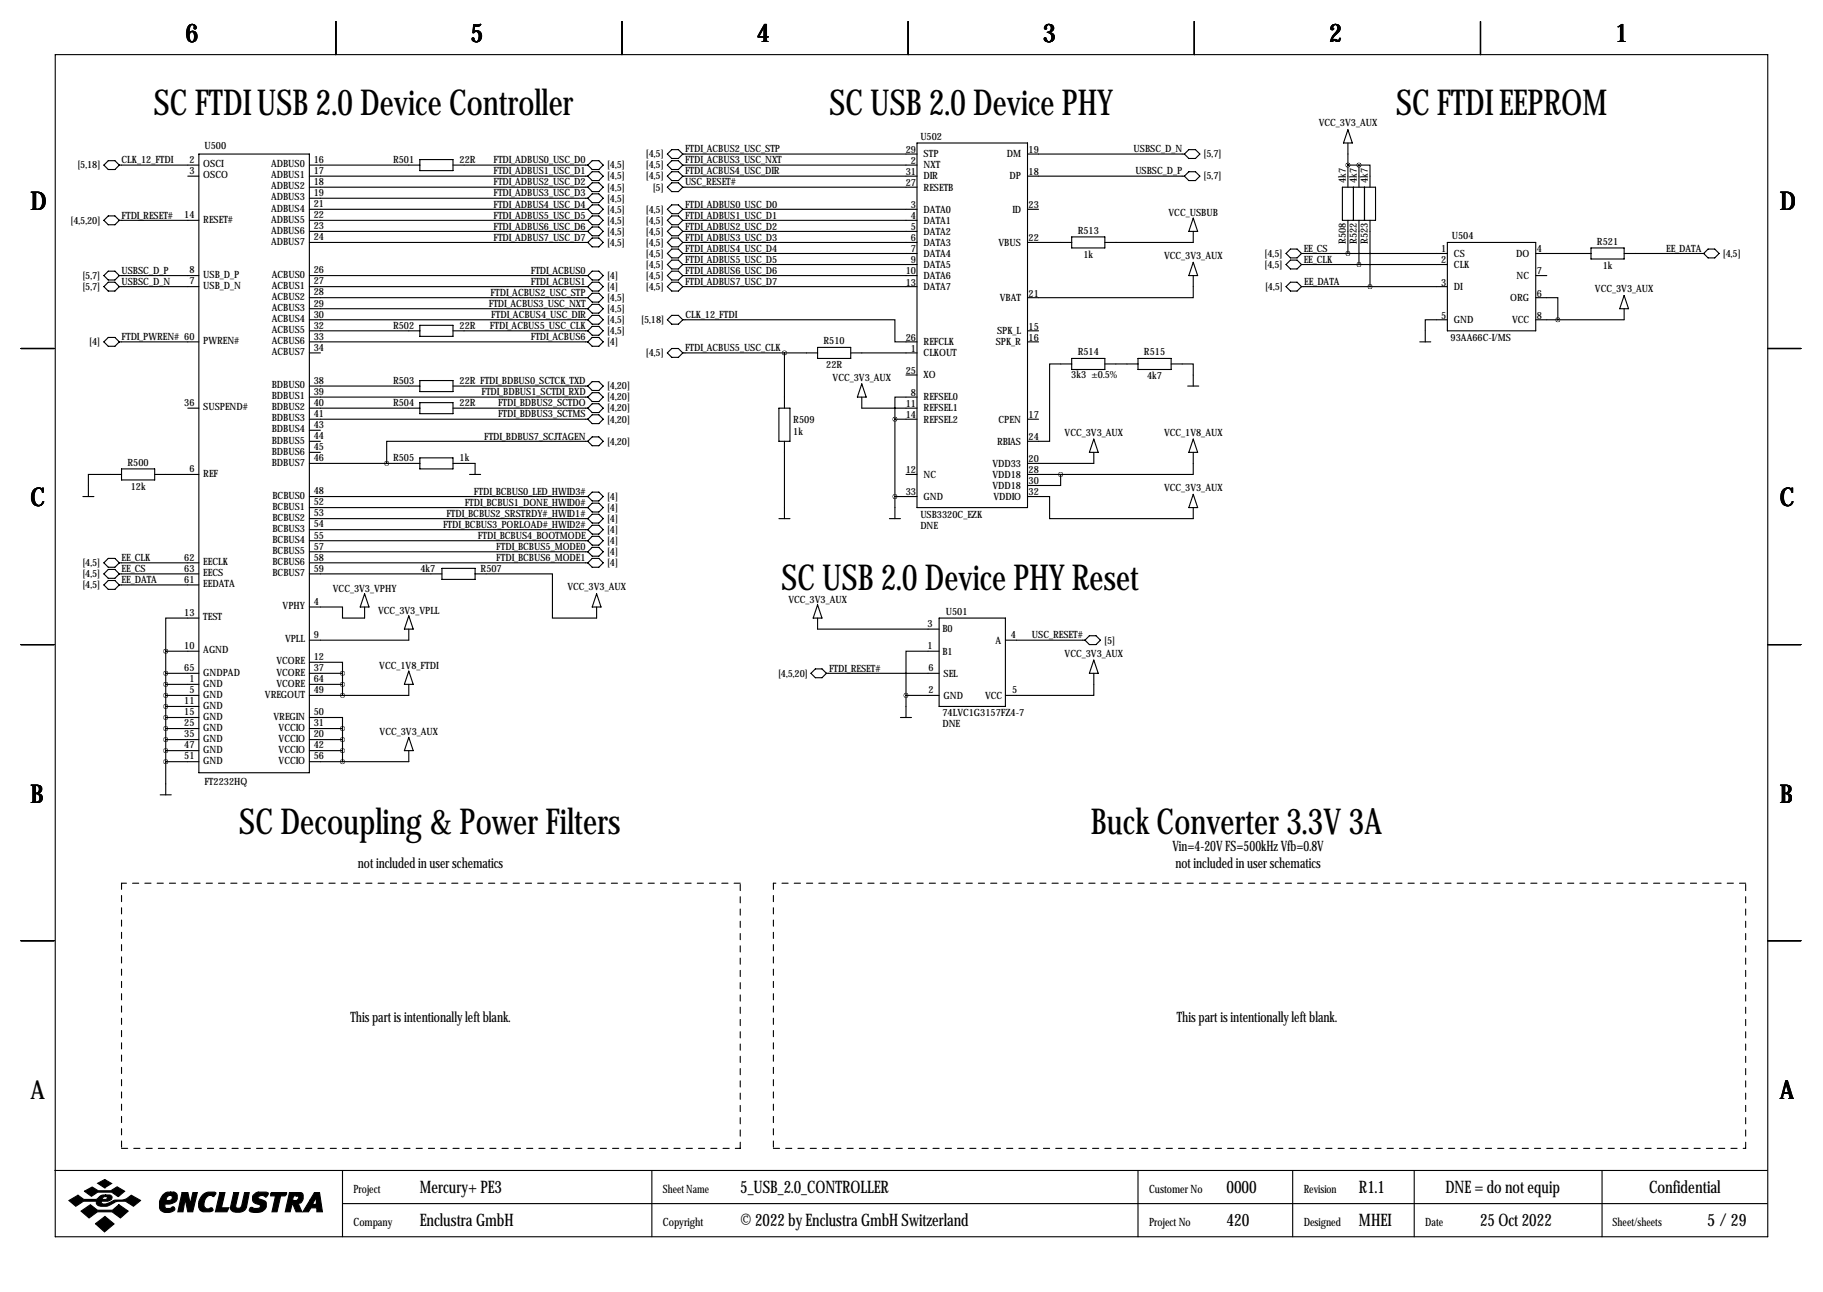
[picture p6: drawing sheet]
<svg xmlns="http://www.w3.org/2000/svg" width="419mm" height="297mm" viewBox="0 0 419 297" stroke-linecap="round" stroke-linejoin="round" font-family="sans-serif">
<defs><g id="words">
<g font-size="8.2">
<text x="35.4" y="26.5">SC FTDI USB 2.0 Device Controller</text>
<text x="190.7" y="26.5">SC USB 2.0 Device PHY</text>
<text x="321" y="26.5">SC FTDI EEPROM</text>
<text x="179.7" y="135.7">SC USB 2.0 Device PHY Reset</text>
<text x="55" y="191.6">SC Decoupling &amp; Power Filters</text>
<text x="250.8" y="191.6">Buck Converter 3.3V 3A</text>
</g>
<g font-size="5.9">
<text x="42.7" y="9.8">6</text>
<text x="108.2" y="9.8">5</text>
<text x="174" y="9.8">4</text>
<text x="239.8" y="9.8">3</text>
<text x="305.6" y="9.8">2</text>
<text x="371.3" y="9.8">1</text>
<text x="7" y="48.4">D</text>
<text x="409.2" y="48.4">D</text>
<text x="7" y="116.4">C</text>
<text x="409.2" y="116.4">C</text>
<text x="7" y="184.5">B</text>
<text x="409.2" y="184.5">B</text>
<text x="7" y="252.6">A</text>
<text x="409.2" y="252.6">A</text>
</g>
<g font-size="4">
<text x="96.5" y="274.2">Mercury+ PE3</text>
<text x="170.2" y="274.2">5_USB_2.0_CONTROLLER</text>
<text x="281.9" y="274.2">0000</text>
<text x="312.4" y="274.2">R1.1</text>
<text x="332.3" y="274.2">DNE = do not equip</text>
<text x="379.1" y="274.2">Confidential</text>
<text x="96.5" y="281.8">Enclustra GmbH</text>
<text x="170.2" y="281.8">© 2022 by Enclustra GmbH Switzerland</text>
<text x="281.9" y="281.8">420</text>
<text x="312.4" y="281.8">MHEI</text>
<text x="340.3" y="281.8">25 Oct 2022</text>
<text x="392.5" y="281.8">5 /29</text>
</g>
<g font-size="3.3">
<text x="269.5" y="195.7">Vin=4-20V FS=500kHz Vfb=0.8V</text>
<text x="82.3" y="199.5">not included in user schematics</text>
<text x="270.3" y="199.5">not included in user schematics</text>
<text x="80.6" y="235.1">This part is intentionally left blank.</text>
<text x="270.6" y="235.1">This part is intentionally left blank.</text>
</g>
<g font-size="2.6">
<text x="81.3" y="274.2">Project</text>
<text x="152.4" y="274.2">Sheet Name</text>
<text x="264.2" y="274.2">Customer No</text>
<text x="299.7" y="274.2">Revision</text>
<text x="81.3" y="281.8">Company</text>
<text x="152.4" y="281.8">Copyright</text>
<text x="264.2" y="281.8">Project No</text>
<text x="299.7" y="281.8">Designed</text>
<text x="327.7" y="281.8">Date</text>
<text x="370.7" y="281.8">Sheet/sheets</text>
</g>
<g font-size="2.3">
<text x="303.2" y="29.1">VCC_3V3_AUX</text>
<text x="47" y="34.1">U500</text>
<text x="157.5" y="35">FTDI_ACBUS2_USC_STP</text>
<text x="208.2" y="35.2">29</text>
<text x="211.6" y="32.1">U502</text>
<text x="236.5" y="35.2">19</text>
<text x="260.6" y="35">USBSC_D_N</text>
<text x="17.8" y="38.7">[5,18]</text>
<text x="27.9" y="37.6">CLK_12_FTDI</text>
<text x="43.5" y="37.5">2</text>
<text x="43.5" y="40">3</text>
<text x="46.7" y="38.5">OSCI</text>
<text x="46.7" y="41">OSCO</text>
<text x="62.3" y="38.5">ADBUS0</text>
<text x="62.3" y="41">ADBUS1</text>
<text x="72.1" y="37.5">16</text>
<text x="72.1" y="40">17</text>
<text x="90.4" y="37.5">R501</text>
<text x="105.7" y="37.5">22R</text>
<text x="113.4" y="37.6">FTDI_ADBUS0_USC_D0</text>
<text x="113.4" y="40.1">FTDI_ADBUS1_USC_D1</text>
<text x="139.5" y="38.7">[4,5]</text>
<text x="139.5" y="41.3">[4,5]</text>
<text x="148.5" y="36.2">[4,5]</text>
<text x="148.5" y="38.7">[4,5]</text>
<text x="148.5" y="41.3">[4,5]</text>
<text x="157.5" y="37.6">FTDI_ACBUS3_USC_NXT</text>
<text x="157.5" y="40.1">FTDI_ACBUS4_USC_DIR</text>
<text x="208.2" y="40.2">31</text>
<text x="209.4" y="37.7">2</text>
<text x="212.3" y="38.7">NXT</text>
<text x="212.3" y="36.2">STP</text>
<text x="212.3" y="41.3">DIR</text>
<text x="231.4" y="36.2">DM</text>
<text x="232.1" y="41.3">DP</text>
<text x="236.5" y="40.2">18</text>
<text x="261" y="40.1">USBSC_D_P</text>
<text x="276.7" y="36.2">[5,7]</text>
<text x="276.7" y="41.3">[5,7]</text>
<text x="62.3" y="43.6">ADBUS2</text>
<text x="62.3" y="46.1">ADBUS3</text>
<text x="72.1" y="42.5">18</text>
<text x="72.1" y="45.1">19</text>
<text x="72.1" y="47.6">21</text>
<text x="113.4" y="42.6">FTDI_ADBUS2_USC_D2</text>
<text x="113.4" y="45.2">FTDI_ADBUS3_USC_D3</text>
<text x="113.4" y="47.7">FTDI_ADBUS4_USC_D4</text>
<text x="139.5" y="43.8">[4,5]</text>
<text x="139.5" y="46.3">[4,5]</text>
<text x="150.1" y="43.8">[5]</text>
<text x="157.5" y="42.6">USC_RESET#</text>
<text x="157.5" y="47.7">FTDI_ADBUS0_USC_D0</text>
<text x="208.2" y="42.8">27</text>
<text x="209.4" y="47.9">3</text>
<text x="212.3" y="43.8">RESETB</text>
<text x="236.5" y="47.9">23</text>
<text x="309.4" y="42" transform="rotate(-90 309.4 42)">4k7</text>
<text x="311.9" y="42" transform="rotate(-90 311.9 42)">4k7</text>
<text x="314.5" y="42" transform="rotate(-90 314.5 42)">4k7</text>
<text x="16.2" y="51.4">[4,5,20]</text>
<text x="27.9" y="50.3">FTDI_RESET#</text>
<text x="42.4" y="50.2">14</text>
<text x="46.7" y="51.2">RESET#</text>
<text x="62.3" y="48.6">ADBUS4</text>
<text x="62.3" y="51.2">ADBUS5</text>
<text x="62.3" y="53.7">ADBUS6</text>
<text x="72.1" y="50.2">22</text>
<text x="72.1" y="52.7">23</text>
<text x="113.4" y="50.3">FTDI_ADBUS5_USC_D5</text>
<text x="113.4" y="52.8">FTDI_ADBUS6_USC_D6</text>
<text x="139.5" y="48.9">[4,5]</text>
<text x="139.5" y="51.4">[4,5]</text>
<text x="139.5" y="54">[4,5]</text>
<text x="148.5" y="48.9">[4,5]</text>
<text x="148.5" y="51.4">[4,5]</text>
<text x="148.5" y="54">[4,5]</text>
<text x="157.5" y="50.3">FTDI_ADBUS1_USC_D1</text>
<text x="157.5" y="52.8">FTDI_ADBUS2_USC_D2</text>
<text x="209.4" y="50.4">4</text>
<text x="209.4" y="52.9">5</text>
<text x="212.3" y="48.9">DATA0</text>
<text x="212.3" y="51.4">DATA1</text>
<text x="212.3" y="54">DATA2</text>
<text x="232.8" y="48.9">ID</text>
<text x="247.8" y="53.7">R513</text>
<text x="268.7" y="49.6">VCC_USBUB</text>
<text x="62.3" y="56.3">ADBUS7</text>
<text x="72.1" y="55.2">24</text>
<text x="113.4" y="55.3">FTDI_ADBUS7_USC_D7</text>
<text x="139.5" y="56.5">[4,5]</text>
<text x="148.5" y="56.5">[4,5]</text>
<text x="148.5" y="59">[4,5]</text>
<text x="157.5" y="55.3">FTDI_ADBUS3_USC_D3</text>
<text x="157.5" y="57.9">FTDI_ADBUS4_USC_D4</text>
<text x="209.4" y="55.5">6</text>
<text x="209.4" y="58">7</text>
<text x="212.3" y="56.5">DATA3</text>
<text x="212.3" y="59">DATA4</text>
<text x="229.6" y="56.5">VBUS</text>
<text x="236.5" y="55.5">22</text>
<text x="249.1" y="59.3">1k</text>
<text x="267.6" y="59.5">VCC_3V3_AUX</text>
<text x="290.7" y="59">[4,5]</text>
<text x="299.7" y="57.9">EE_CS</text>
<text x="309.4" y="56" transform="rotate(-90 309.4 56)">R508</text>
<text x="311.9" y="56" transform="rotate(-90 311.9 56)">R522</text>
<text x="314.5" y="56" transform="rotate(-90 314.5 56)">R523</text>
<text x="331.3" y="58">1</text>
<text x="333.8" y="55">U504</text>
<text x="334.3" y="59">CS</text>
<text x="348.5" y="59">DO</text>
<text x="353.3" y="58">4</text>
<text x="367.1" y="56.2">R521</text>
<text x="383" y="57.9">EE_DATA</text>
<text x="396.1" y="59">[4,5]</text>
<text x="18.9" y="64.1">[5,7]</text>
<text x="27.9" y="65.5">USBSC_D_N</text>
<text x="27.9" y="63">USBSC_D_P</text>
<text x="43.5" y="65.4">7</text>
<text x="43.5" y="62.9">8</text>
<text x="46.7" y="63.9">USB_D_P</text>
<text x="62.5" y="63.9">ACBUS0</text>
<text x="72.1" y="62.9">26</text>
<text x="72.1" y="65.4">27</text>
<text x="122" y="63">FTDI_ACBUS0</text>
<text x="122" y="65.5">FTDI_ACBUS1</text>
<text x="139.5" y="64.1">[4]</text>
<text x="148.5" y="61.6">[4,5]</text>
<text x="148.5" y="64.1">[4,5]</text>
<text x="157.5" y="60.4">FTDI_ADBUS5_USC_D5</text>
<text x="157.5" y="63">FTDI_ADBUS6_USC_D6</text>
<text x="157.5" y="65.5">FTDI_ADBUS7_USC_D7</text>
<text x="208.2" y="63.1">10</text>
<text x="208.2" y="65.6">13</text>
<text x="209.4" y="60.6">9</text>
<text x="212.3" y="61.6">DATA5</text>
<text x="212.3" y="64.1">DATA6</text>
<text x="290.7" y="61.6">[4,5]</text>
<text x="299.7" y="60.4">EE_CLK</text>
<text x="299.8" y="65.5">EE_DATA</text>
<text x="331.3" y="60.6">2</text>
<text x="331.3" y="65.6">3</text>
<text x="334.3" y="61.6">CLK</text>
<text x="348.6" y="64.1">NC</text>
<text x="353.3" y="63.1">7</text>
<text x="368.5" y="61.8">1k</text>
<text x="18.9" y="66.7">[5,7]</text>
<text x="46.7" y="66.4">USB_D_N</text>
<text x="62.5" y="66.4">ACBUS1</text>
<text x="62.5" y="69">ACBUS2</text>
<text x="62.5" y="71.5">ACBUS3</text>
<text x="72.1" y="67.9">28</text>
<text x="72.1" y="70.5">29</text>
<text x="112.4" y="70.6">FTDI_ACBUS3_USC_NXT</text>
<text x="112.8" y="68">FTDI_ACBUS2_USC_STP</text>
<text x="139.5" y="66.7">[4]</text>
<text x="139.5" y="69.2">[4,5]</text>
<text x="139.5" y="71.7">[4,5]</text>
<text x="148.5" y="66.7">[4,5]</text>
<text x="212.3" y="66.7">DATA7</text>
<text x="229.9" y="69.2">VBAT</text>
<text x="236.5" y="68.2">21</text>
<text x="290.8" y="66.7">[4,5]</text>
<text x="334.3" y="66.7">DI</text>
<text x="347.2" y="69.2">ORG</text>
<text x="353.3" y="68.2">6</text>
<text x="366.7" y="67.2">VCC_3V3_AUX</text>
<text x="62.5" y="74">ACBUS4</text>
<text x="62.5" y="76.6">ACBUS5</text>
<text x="72.1" y="73">30</text>
<text x="72.1" y="75.6">32</text>
<text x="90.4" y="75.6">R502</text>
<text x="105.7" y="75.6">22R</text>
<text x="112.6" y="75.7">FTDI_ACBUS5_USC_CLK</text>
<text x="112.9" y="73.1">FTDI_ACBUS4_USC_DIR</text>
<text x="139.5" y="76.8">[4,5]</text>
<text x="139.5" y="74.3">[4,5]</text>
<text x="147.4" y="74.3">[5,18]</text>
<text x="157.6" y="73.1">CLK_12_FTDI</text>
<text x="229.2" y="76.8">SPK_L</text>
<text x="236.5" y="75.8">15</text>
<text x="331.3" y="73.3">5</text>
<text x="334.3" y="74.3">GND</text>
<text x="347.6" y="74.3">VCC</text>
<text x="353.3" y="73.3">8</text>
<text x="20.5" y="79.4">[4]</text>
<text x="27.9" y="78.2">FTDI_PWREN# 60</text>
<text x="46.7" y="79.1">PWREN#</text>
<text x="62.5" y="79.1">ACBUS6</text>
<text x="62.5" y="81.7">ACBUS7</text>
<text x="72.1" y="78.1">33</text>
<text x="72.1" y="80.6">34</text>
<text x="122" y="78.2">FTDI_ACBUS6</text>
<text x="139.5" y="79.4">[4]</text>
<text x="148.5" y="81.9">[4,5]</text>
<text x="157.5" y="80.7">FTDI_ACBUS5_USC_CLK</text>
<text x="189.3" y="79.1">R510</text>
<text x="208.2" y="78.3">26</text>
<text x="209.4" y="80.9">1</text>
<text x="212.3" y="81.9">CLKOUT</text>
<text x="212.3" y="79.4">REFCLK</text>
<text x="228.9" y="79.4">SPK_R</text>
<text x="236.5" y="78.3">16</text>
<text x="247.8" y="81.6">R514</text>
<text x="263" y="81.6">R515</text>
<text x="333.5" y="78.4">93AA66C-I/MS</text>
<text x="62.5" y="89.3">BDBUS0</text>
<text x="72.1" y="88.3">38</text>
<text x="90.4" y="88.3">R503</text>
<text x="105.7" y="88.3">22R FTDI_BDBUS0_SCTCK_TXD</text>
<text x="139.5" y="89.5">[4,20]</text>
<text x="189.9" y="84.7">22R</text>
<text x="191.4" y="87.5">VCC_3V3_AUX</text>
<text x="208.2" y="86">25</text>
<text x="212.3" y="87">XO</text>
<text x="246.3" y="87">3k3 ±0.5%</text>
<text x="263.7" y="87.2">4k7</text>
<text x="42.4" y="93.3">36</text>
<text x="46.7" y="94.4">SUSPEND#</text>
<text x="62.5" y="91.8">BDBUS1</text>
<text x="62.5" y="94.4">BDBUS2</text>
<text x="72.1" y="90.8">39</text>
<text x="72.1" y="93.3">40</text>
<text x="72.1" y="95.9">41</text>
<text x="90.4" y="93.3">R504</text>
<text x="105.7" y="93.3">22R</text>
<text x="110.7" y="90.9">FTDI_BDBUS1_SCTDI_RXD</text>
<text x="114.5" y="96">FTDI_BDBUS3_SCTMS</text>
<text x="114.5" y="93.4">FTDI_BDBUS2_SCTDO</text>
<text x="139.5" y="92.1">[4,20]</text>
<text x="139.5" y="94.6">[4,20]</text>
<text x="208.2" y="93.6">11</text>
<text x="209.4" y="91">8</text>
<text x="212.3" y="92.1">REFSEL0</text>
<text x="212.3" y="94.6">REFSEL1</text>
<text x="62.5" y="96.9">BDBUS3</text>
<text x="62.5" y="99.4">BDBUS4</text>
<text x="62.5" y="102">BDBUS5</text>
<text x="72.1" y="98.4">43</text>
<text x="72.1" y="101">44</text>
<text x="111.3" y="101.1">FTDI_BDBUS7_SCJTAGEN</text>
<text x="139.5" y="97.1">[4,20]</text>
<text x="182.4" y="97.1">R509</text>
<text x="182.4" y="99.9">1k</text>
<text x="208.2" y="96.1">14</text>
<text x="212.3" y="97.1">REFSEL2</text>
<text x="229.6" y="97.1">CPEN</text>
<text x="236.5" y="96.1">17</text>
<text x="236.5" y="101.2">24</text>
<text x="244.8" y="100.2">VCC_3V3_AUX</text>
<text x="267.6" y="100.2">VCC_1V8_AUX</text>
<text x="29.3" y="107">R500</text>
<text x="62.5" y="104.5">BDBUS6</text>
<text x="62.5" y="107.1">BDBUS7</text>
<text x="72.1" y="103.5">45</text>
<text x="72.1" y="106">46</text>
<text x="90.4" y="106">R505</text>
<text x="105.7" y="106">1k</text>
<text x="139.5" y="102.2">[4,20]</text>
<text x="228.1" y="107.3">VDD33</text>
<text x="229.2" y="102.2">RBIAS</text>
<text x="236.5" y="106.3">20</text>
<text x="30" y="112.6">12k</text>
<text x="43.5" y="108.6">6</text>
<text x="46.7" y="109.6">REF</text>
<text x="72.1" y="113.7">48</text>
<text x="109" y="113.8">FTDI_BCBUS0_LED_HWID3#</text>
<text x="208.2" y="108.8">12</text>
<text x="208.2" y="113.9">33</text>
<text x="212.3" y="109.8">NC</text>
<text x="228.1" y="109.8">VDD18</text>
<text x="228.1" y="112.4">VDD18</text>
<text x="236.5" y="108.8">28</text>
<text x="236.5" y="111.4">30</text>
<text x="236.5" y="113.9">32</text>
<text x="267.6" y="112.9">VCC_3V3_AUX</text>
<text x="62.6" y="114.7">BCBUS0</text>
<text x="62.6" y="117.2">BCBUS1</text>
<text x="62.6" y="119.8">BCBUS2</text>
<text x="72.1" y="116.2">52</text>
<text x="72.1" y="118.7">53</text>
<text x="102.6" y="118.8">FTDI_BCBUS2_SRSTRDY#_HWID1#</text>
<text x="106.8" y="116.3">FTDI_BCBUS1_DONE_HWID0#</text>
<text x="139.5" y="117.5">[4]</text>
<text x="139.5" y="114.9">[4]</text>
<text x="211.6" y="119">USB3320C_EZK</text>
<text x="212.3" y="114.9">GND</text>
<text x="228.4" y="114.9">VDDIO</text>
<text x="62.6" y="122.3">BCBUS3</text>
<text x="62.6" y="124.8">BCBUS4</text>
<text x="72.1" y="121.3">54</text>
<text x="72.1" y="123.8">55</text>
<text x="101.9" y="121.4">FTDI_BCBUS3_PORLOAD#_HWID2#</text>
<text x="109.9" y="123.9">FTDI_BCBUS4_BOOTMODE</text>
<text x="139.5" y="122.5">[4]</text>
<text x="139.5" y="120">[4]</text>
<text x="139.5" y="125.1">[4]</text>
<text x="211.6" y="121.5">DNE</text>
<text x="18.9" y="130.2">[4,5]</text>
<text x="27.9" y="129">EE_CLK</text>
<text x="27.9" y="131.5">EE_CS</text>
<text x="42.4" y="128.9">62</text>
<text x="42.4" y="131.4">63</text>
<text x="46.7" y="129.9">EECLK</text>
<text x="62.6" y="127.4">BCBUS5</text>
<text x="62.6" y="129.9">BCBUS6</text>
<text x="72.1" y="126.4">57</text>
<text x="72.1" y="128.9">58</text>
<text x="72.1" y="131.4">59</text>
<text x="96.7" y="131.4">4k7</text>
<text x="110.5" y="131.4">R507</text>
<text x="114.1" y="126.5">FTDI_BCBUS5_MODE0</text>
<text x="114.1" y="129">FTDI_BCBUS6_MODE1</text>
<text x="139.5" y="127.6">[4]</text>
<text x="139.5" y="130.2">[4]</text>
<text x="18.9" y="135.2">[4,5]</text>
<text x="18.9" y="132.7">[4,5]</text>
<text x="27.9" y="134.1">EE_DATA</text>
<text x="42.4" y="134">61</text>
<text x="46.7" y="132.5">EECS</text>
<text x="46.7" y="135">EEDATA</text>
<text x="62.6" y="132.5">BCBUS7</text>
<text x="76.5" y="136">VCC_3V3_VPHY</text>
<text x="130.5" y="135.7">VCC_3V3_AUX</text>
<text x="42.4" y="141.6">13</text>
<text x="46.7" y="142.6">TEST</text>
<text x="65" y="140.1">VPHY</text>
<text x="72.1" y="139.1">4</text>
<text x="86.9" y="141.1">VCC_3V3_VPLL</text>
<text x="181.3" y="138.5">VCC_3V3_AUX</text>
<text x="217.4" y="141.3">U501</text>
<text x="42.4" y="149.2">10</text>
<text x="65.5" y="147.7">VPLL</text>
<text x="72.1" y="146.7">9</text>
<text x="213.2" y="144.1">3</text>
<text x="213.2" y="149.2">1</text>
<text x="216.7" y="145.4">B0</text>
<text x="228.9" y="147.9">A</text>
<text x="232.4" y="146.7">4</text>
<text x="237.2" y="146.8">USC_RESET#</text>
<text x="253.8" y="147.9">[5]</text>
<text x="42.4" y="154.3">65</text>
<text x="46.7" y="150.2">AGND</text>
<text x="46.7" y="155.3">GNDPAD</text>
<text x="63.6" y="152.8">VCORE</text>
<text x="63.6" y="155.3">VCORE</text>
<text x="72.1" y="151.8">12</text>
<text x="72.1" y="154.3">37</text>
<text x="87.2" y="153.8">VCC_1V8_FTDI</text>
<text x="178.9" y="155.6">[4,5,20]</text>
<text x="190.6" y="154.4">FTDI_RESET#</text>
<text x="213.5" y="154.3">6</text>
<text x="216.7" y="150.5">B1</text>
<text x="216.9" y="155.6">SEL</text>
<text x="244.8" y="151">VCC_3V3_AUX</text>
<text x="42.4" y="161.9">11</text>
<text x="43.5" y="156.8">1</text>
<text x="43.5" y="159.4">5</text>
<text x="46.7" y="157.9">GND</text>
<text x="46.7" y="160.4">GND</text>
<text x="60.9" y="160.4">VREGOUT</text>
<text x="63.6" y="157.9">VCORE</text>
<text x="72.1" y="156.8">64</text>
<text x="72.1" y="159.4">49</text>
<text x="213.5" y="159.4">2</text>
<text x="216.9" y="160.6">GND</text>
<text x="226.5" y="160.6">VCC</text>
<text x="232.7" y="159.4">5</text>
<text x="42.4" y="164.5">15</text>
<text x="42.4" y="167">25</text>
<text x="46.7" y="162.9">GND</text>
<text x="46.7" y="165.5">GND</text>
<text x="62.9" y="165.5">VREGIN</text>
<text x="72.1" y="164.5">50</text>
<text x="72.1" y="167">31</text>
<text x="216.7" y="164.7">74LVC1G3157FZ4-7</text>
<text x="216.7" y="167.3">DNE</text>
<text x="42.4" y="169.5">35</text>
<text x="42.4" y="172.1">47</text>
<text x="46.7" y="168">GND</text>
<text x="46.7" y="170.6">GND</text>
<text x="46.7" y="173.1">GND</text>
<text x="64.1" y="168">VCCIO</text>
<text x="64.1" y="170.6">VCCIO</text>
<text x="64.1" y="173.1">VCCIO</text>
<text x="72.1" y="169.5">20</text>
<text x="72.1" y="172.1">42</text>
<text x="87.3" y="169">VCC_3V3_AUX</text>
<text x="42.4" y="174.6">51</text>
<text x="46.7" y="175.6">GND</text>
<text x="64.1" y="175.6">VCCIO</text>
<text x="72.1" y="174.6">56</text>
<text x="47" y="180.5">FT2232HQ</text>
</g>
</g></defs>
<g fill="none" stroke="#000" stroke-width=".25">
<path d="M12.7 12.6h393.7v271.7h-393.7zM77.2 4.9v7.7M143 4.9v7.7M208.8 4.9v7.7M274.6 4.9v7.7M340.4 4.9v7.7M24.9 36.9h1.5l1 1.1-1 1h-1.5l-1-1zM27.4 38h18.3M45.7 35.4h25.4v142.3h-25.4zM71.1 38h25.4M96.5 36.7h7.6v2.5h-7.6zM104.1 38h31"/>
<path d="M136.1 36.9h1.6l1 1.1-1 1h-1.6l-1-1zM136.1 39.5h1.6l1 1-1 1h-1.6l-1-1zM153.4 38l1-1.1h1.6l1 1.1-1 1h-1.6zM153.4 35.4l1-1h1.6l1 1-1 1h-1.6zM157 38h53.8M157 35.4h53.8M210.8 32.9h25.4v83.8h-25.4zM236.2 35.4h36.1M273.3 39.5h1.5l1 1-1 1h-1.5l-1-1zM273.3 34.4h1.5l1 1-1 1h-1.5l-1-1zM309.9 38h2.5M309.9 29.8l1 3.1h-2z"/>
<path d="M309.9 32.9v10.1M312.4 38h2.6v5M312.4 38v5M24.9 49.6h1.5l1 1.1-1 1h-1.5l-1-1zM27.4 50.7h18.3M43.2 40.5h2.5M71.1 55.7h64M71.1 40.5h64M71.1 50.7h64M71.1 43h64M71.1 45.6h64M71.1 48.1h64"/>
<path d="M71.1 53.2h64M136.1 42h1.6l1 1-1 1.1h-1.6l-1-1.1zM136.1 44.6h1.6l1 1-1 1h-1.6l-1-1zM136.1 47.1h1.6l1 1-1 1h-1.6l-1-1zM136.1 49.6h1.6l1 1.1-1 1h-1.6l-1-1zM136.1 52.2h1.6l1 1-1 1h-1.6l-1-1zM136.1 54.7h1.6l1 1-1 1.1h-1.6l-1-1.1zM153.4 58.3l1-1h1.6l1 1-1 1h-1.6zM153.4 43l1-1h1.6l1 1-1 1.1h-1.6zM153.4 48.1l1-1h1.6l1 1-1 1h-1.6zM153.4 50.7l1-1.1h1.6l1 1.1-1 1h-1.6zM153.4 53.2l1-1h1.6l1 1-1 1h-1.6z"/>
<path d="M153.4 55.7l1-1h1.6l1 1-1 1.1h-1.6zM153.4 40.5l1-1h1.6l1 1-1 1h-1.6zM157 58.3h53.8M157 55.7h53.8M157 40.5h53.8M157 50.7h53.8M157 43h53.8M157 48.1h53.8M157 53.2h53.8M236.2 55.7h10.2M236.2 40.5h36.1M236.2 48.1h2.6"/>
<path d="M246.4 54.5h7.6v2.5h-7.6zM274.3 53.2v2.5h-20.3M274.3 50.2l1 3h-2zM295.7 58.3l1-1h1.5l1 1-1 1h-1.5zM299.2 58.3h33.5M308.6 43h7.6v7.7h-7.6zM309.9 50.7v7.6M311.1 43v7.7M312.4 50.7v10.1M313.7 43v7.7M315 50.7v15.2M332.7 55.7h20.4v20.4h-20.4z"/>
<path d="M353.1 58.3h12.7M365.8 57h7.6v2.5h-7.6zM373.4 58.3h18.3M391.7 58.3l1-1h1.5l1 1-1 1h-1.5zM24.9 64.9h1.5l1 1-1 1h-1.5l-1-1zM24.9 62.3h1.5l1 1.1-1 1h-1.5l-1-1zM24.9 77.6h1.5l1 1-1 1h-1.5l-1-1zM27.4 65.9h18.3M27.4 63.4h18.3M27.4 78.6h18.3M71.1 76.1h25.4M71.1 65.9h64"/>
<path d="M71.1 68.4h64M71.1 73.5h64M71.1 63.4h64M71.1 78.6h64M71.1 71h64M96.5 74.8h7.6v2.5h-7.6zM104.1 76.1h31M135.1 65.9l1-1h1.6l1 1-1 1h-1.6zM135.1 63.4l1-1.1h1.6l1 1.1-1 1h-1.6zM135.1 78.6l1-1h1.6l1 1-1 1h-1.6zM136.1 75h1.6l1 1.1-1 1h-1.6l-1-1zM136.1 67.4h1.6l1 1-1 1.1h-1.6l-1-1.1z"/>
<path d="M136.1 70h1.6l1 1-1 1h-1.6l-1-1zM136.1 72.5h1.6l1 1-1 1h-1.6l-1-1zM153.4 60.8l1-1h1.6l1 1-1 1h-1.6zM153.4 65.9l1-1h1.6l1 1-1 1h-1.6zM153.4 63.4l1-1.1h1.6l1 1.1-1 1h-1.6zM153.4 73.5l1-1h1.6l1 1-1 1h-1.6zM157 73.5h48.7v5.1h5.1M157 60.8h53.8M157 65.9h53.8M157 63.4h53.8M188 79.9h7.6v2.5h-7.6zM236.2 76.1h2.6"/>
<path d="M236.2 78.6h2.6M274.3 63.4v5h-38.1M274.3 60.3l1 3.1h-2zM295.7 60.8l1-1h1.5l1 1-1 1h-1.5zM295.7 65.9l1-1h1.5l1 1-1 1h-1.5zM299.2 60.8h33.5M299.2 65.9h33.5M326.4 78.6h2.5M332.7 73.5h-5v5.1M353.1 68.4h5v5.1M353.1 63.4h2.5M373.4 71v2.5h-20.3"/>
<path d="M373.4 67.9l1 3.1h-2zM4.8 80.1h7.6M43.2 93.8h2.5M71.1 88.8h25.4M71.1 93.8h25.4M71.1 81.1h2.6M71.1 91.3h64M71.1 96.4h64M71.1 98.9h2.6M96.5 87.5h7.6v2.5h-7.6zM96.5 92.6h7.6v2.5h-7.6zM104.1 88.8h31"/>
<path d="M104.1 93.8h31M136.1 95.4h1.6l1 1-1 1h-1.6l-1-1zM136.1 87.7h1.6l1 1.1-1 1h-1.6l-1-1zM136.1 90.3h1.6l1 1-1 1h-1.6l-1-1zM136.1 92.8h1.6l1 1-1 1.1h-1.6l-1-1.1zM153.4 81.1l1-1h1.6l1 1-1 1.1h-1.6zM157 81.1h31M179.1 93.8h2.5v7.7h-2.5zM180.3 81.1v12.7M195.6 81.1h15.2M198.1 91.3v2.5h12.7M198.1 88.3l1 3h-2z"/>
<path d="M205.7 96.4h5.1M205.7 96.4v22.8M208.3 86.2h2.5M210.8 91.3h-5.1v5.1M236.2 96.4h2.6M246.4 83.7h-5.1v17.8h-5.1M246.4 82.4h7.6v2.5h-7.6zM254 83.7h7.6M261.6 82.4h7.6v2.5h-7.6zM269.2 83.7h5.1v5.1M273 88.8h2.6M406.4 80.1h7.6"/>
<path d="M19 114.2h2.6M27.9 109.1h-7.6v5.1M27.9 107.8h7.7v2.5h-7.7zM35.6 109.1h10.1M71.1 101.5h2.6M71.1 104h2.6M71.1 106.5h25.4M71.1 114.2h64M71.1 116.7h64M71.1 119.2h64M96.5 105.3h7.6v2.5h-7.6zM104.1 106.5h5.1v2.6"/>
<path d="M107.9 109.1h2.6M135.1 101.5h-46.2v5M136.1 100.4h1.6l1 1.1-1 1h-1.6l-1-1zM136.1 115.7h1.6l1 1-1 1h-1.6l-1-1zM136.1 118.2h1.6l1 1-1 1.1h-1.6l-1-1.1zM136.1 113.1h1.6l1 1.1-1 1h-1.6l-1-1zM179.1 119.2h2.5M180.3 101.5v17.7M204.5 119.2h2.5M205.7 114.2h5.1M208.3 109.1h2.5M236.2 114.2h5.1v5h33v-2.5"/>
<path d="M236.2 109.1h7.6M243.8 109.1v2.5h-7.6M251.5 101l1 3h-2.1zM251.5 104v2.5h-15.3M274.3 104v5.1h-30.5M274.3 101l1 3h-2zM274.3 113.7l1 3h-2zM23.9 129.4l1-1h1.5l1 1-1 1h-1.5zM24.9 133.5h1.5l1 1-1 1h-1.5l-1-1zM24.9 130.9h1.5l1 1-1 1.1h-1.5l-1-1.1zM27.4 129.4h18.3M27.4 131.9h18.3"/>
<path d="M27.4 134.5h18.3M71.1 139.6h7.6v2.5h5.1v-2.5M71.1 129.4h64M71.1 131.9h30.5M71.1 121.8h64M71.1 124.3h64M71.1 126.9h64M83.8 136.5l1 3.1h-2zM101.6 130.7h7.6v2.5h-7.6zM109.2 131.9h17.8v10.2h10.2v-2.5M135.1 129.4l1-1h1.6l1 1-1 1h-1.6zM136.1 120.8h1.6l1 1-1 1h-1.6l-1-1z"/>
<path d="M136.1 123.3h1.6l1 1-1 1h-1.6l-1-1zM136.1 125.8h1.6l1 1.1-1 1h-1.6l-1-1zM137.2 136.5l1 3.1h-2.1zM188 139.1l1 3h-2.1zM4.8 148.2h7.6M38.1 149.7h7.6M38.1 154.8h7.6M38.1 157.3h7.6M38.1 159.9h7.6M38.1 149.7v33M45.7 142.1h-7.6v7.6M71.1 152.3h7.6v2.5"/>
<path d="M71.1 154.8h7.6M71.1 157.3h7.6M78.7 154.8v5.1M94 154.3l1 3h-2zM94 157.3v2.6h-22.9M94 144.6v2.6h-22.9M94 141.6l1 3h-2zM186.4 154.8l1.1-1h1.5l1 1-1 1h-1.5zM188 142.1v2.5h27.9M190 154.8h25.9M208.3 159.9h7.6M208.3 159.9v5.1"/>
<path d="M215.9 149.7h-7.6v10.2M215.9 142.1h15.2v20.3h-15.2zM231.1 147.2h18.3M250.4 146.2h1.6l1 1-1 1h-1.6l-1-1zM251.5 154.8v5.1h-20.4M251.5 151.8l1 3h-2.1zM406.4 148.2h7.6M38.1 162.4h7.6M38.1 165h7.6M38.1 167.5h7.6M38.1 170h7.6M38.1 172.6h7.6"/>
<path d="M38.1 175.1h7.6M71.1 165h7.6v2.5M71.1 167.5h7.6M71.1 170h7.6M71.1 172.6h7.6M78.7 167.5v7.6M94 169.5l1 3.1h-2zM94 172.6v2.5h-22.9M207 165h2.5M36.8 182.7h2.6M4.8 216.3h7.6M406.4 216.3h7.6"/>
<path d="M12.6 269.1h393.7M78.7 269.1v15.2M78.7 276.7h327.6M149.9 269.1v15.2M261.6 269.1v15.2M297.2 269.1v15.2M325.1 269.1v15.2M368.3 269.1v15.2"/>
</g>
<g fill="#000" stroke="#000" stroke-width=".25">
<path d="M15.8 276l2.1-1.2 1.4 1h2.8l.3-.2a1.77 1.77 0 0 1 1.9-.9v.4l-.6 .2-.2 .5h.9l.3-.6-.4-.1v-.4h.9a.59 .59 0 0 1 .6 .7l-.2 .4-.8 .4h-1.4l-.1 .1 .1 .4a3.2 3.2 0 0 0 2.7-.7l.3-.1a4 4 0 0 0 3.8-1.1l2.1 1.2-1.6 1.3a4 4 0 0 0-5.5-.2 2.66 2.66 0 0 1-2.9-.2l-.1-.7h-3l-1.8 1.1zM19.4 273.9l1.8-1 1.4 .9h2.9l1.4-.9 1.8 1-1.5 1.2-1.5-1h-3.2l-1.5 .9zM22.5 272l1.6-.8 1.6 .9-1.6 1zM18.6 278.4l2.2-1.4 1.6 1.2h3.5l1.4-1.2 2.2 1.4-1.8 1.6-1.9-1.4h-3.4l-1.9 1.4zM37.4 274.7a1.75 1.75 0 0 1 1.8-.6v.7a.82 .82 0 0 0-.8 1.2h.6a.6 .6 0 0 0 .6-.5 .6 .6 0 0 0-.4-.7v-.7h.8l.5 .3a1.61 1.61 0 0 1 0 1.7 1.61 1.61 0 0 1-1.5 .7h-1v.9l.2 .1h.9l.7-.4 .4 .4a1.06 1.06 0 0 1-1.3 1 1.82 1.82 0 0 1-2.2-1.1 3.5 3.5 0 0 1 .7-3zM41.9 274.2h1.3l.5 2.6 .6-2.6h1.1l-1.1 4.4h-1.1l-.6-2.9-.5 2.9h-1.2zM46.7 274.6a2.78 2.78 0 0 1 2.9-.4l-.4 .9a1.32 1.32 0 0 0-2.1 .8l-.2 .8a.98 .98 0 0 0 1.1 1.2 .55 .55 0 0 1 .6-.2 .55 .55 0 0 1 .4 .6l-.7 .3-1.8-.1a1.79 1.79 0 0 1-.8-2.3zM50.5 274.2h1.2l-.8 3.5h1.7l-.4 .9h-2.7zM53.7 274.2h1.2l-.7 3.1a.73 .73 0 0 0 .7 .5 .73 .73 0 0 0 .7-.6l.6-3h1.1l-.7 3.4a2.28 2.28 0 0 1-3.6 .4v-.4zM58.3 274.7l.8-.6h2.1l.5 .2v.2l-.6 .7a.96 .96 0 0 0-1-.4 .96 .96 0 0 0-.8 .6l1.7 .8a1.71 1.71 0 0 1-.1 1.8 1.71 1.71 0 0 1-1.7 .8l-1.4-.2a.51 .51 0 0 1-.4-.7 .51 .51 0 0 1 .8-.2l1 .1a.52 .52 0 0 0 .6-.2 .52 .52 0 0 0-.2-.7 1.39 1.39 0 0 1-1.4-.6 1.39 1.39 0 0 1 .1-1.6zM62.2 274.4l.2-.2h3.5l-.1 .4-.3 .3h-1l-.8 3.7h-1.2l.8-3.7h-1.1zM66.5 274.2h1.7v.7h-.7l-.2 1.1h.9l.3-.3a.44 .44 0 0 0 .1-.5 .44 .44 0 0 0-.4-.3v-.7h1l.3 .2 .2 .3v.9a1.03 1.03 0 0 1-1.2 1l.9 2h-1.3l-.8-1.8h-.1l-.5 1.8h-1.1z"/>
<path d="M72.3 274.2h1.2l.6 4.4h-1.3v-.9h-1.3l-.6 .9h-1.3l1.7-2.7h1l-.4 .8 .2 .2h.4l.2-.2v-1.5l-.4 .7h-1zM21.9 281.3l2.2-1.6 2.1 1.7-2.2 1.8z"/>
</g>
<path d="M27.9 203.1v60.9M170.2 203.1h-142.3M177.8 203.1v60.9M401.3 203.1h-223.5M27.9 264h142.3M170.2 264v-60.9M177.8 264h223.5M401.3 264v-60.9" fill="none" stroke="#000" stroke-width=".25" stroke-dasharray="1.4 1.4"/>
<path d="M312.4 60.8a.05 .05 0 0 0 .1 0 .05 .05 0 0 0-.1 0zM309.8 38a.05 .05 0 0 0 .1 0 .05 .05 0 0 0-.1 0zM309.8 58.3a.05 .05 0 0 0 .1 0 .05 .05 0 0 0-.1 0zM243.8 109.1a.05 .05 0 0 0 .1 0 .05 .05 0 0 0-.1 0zM358.1 73.5a.05 .05 0 0 0 .1 0 .05 .05 0 0 0-.1 0zM314.9 65.9a.05 .05 0 0 0 .1 0 .05 .05 0 0 0-.1 0zM312.4 38a.05 .05 0 0 0 .1 0 .05 .05 0 0 0-.1 0zM205.7 114.2a.05 .05 0 0 0 .1 0 .05 .05 0 0 0-.1 0zM205.7 96.4a.05 .05 0 0 0 .1 0 .05 .05 0 0 0-.1 0zM208.2 159.9a.05 .05 0 0 0 .1 0 .05 .05 0 0 0-.1 0zM180.3 81.1a.05 .05 0 0 0 .1 0 .05 .05 0 0 0-.1 0zM78.7 170a.05 .05 0 0 0 .1 0 .05 .05 0 0 0-.1 0zM78.7 172.6a.05 .05 0 0 0 .1 0 .05 .05 0 0 0-.1 0zM78.7 175.1a.05 .05 0 0 0 .1 0 .05 .05 0 0 0-.1 0zM78.7 167.5a.05 .05 0 0 0 .1 0 .05 .05 0 0 0-.1 0zM78.7 154.8a.05 .05 0 0 0 .1 0 .05 .05 0 0 0-.1 0zM78.7 157.3a.05 .05 0 0 0 .1 0 .05 .05 0 0 0-.1 0zM78.7 159.9a.05 .05 0 0 0 .1 0 .05 .05 0 0 0-.1 0z" fill="#000" stroke="#000" stroke-width="1"/>
<use href="#words"/>
</svg>
